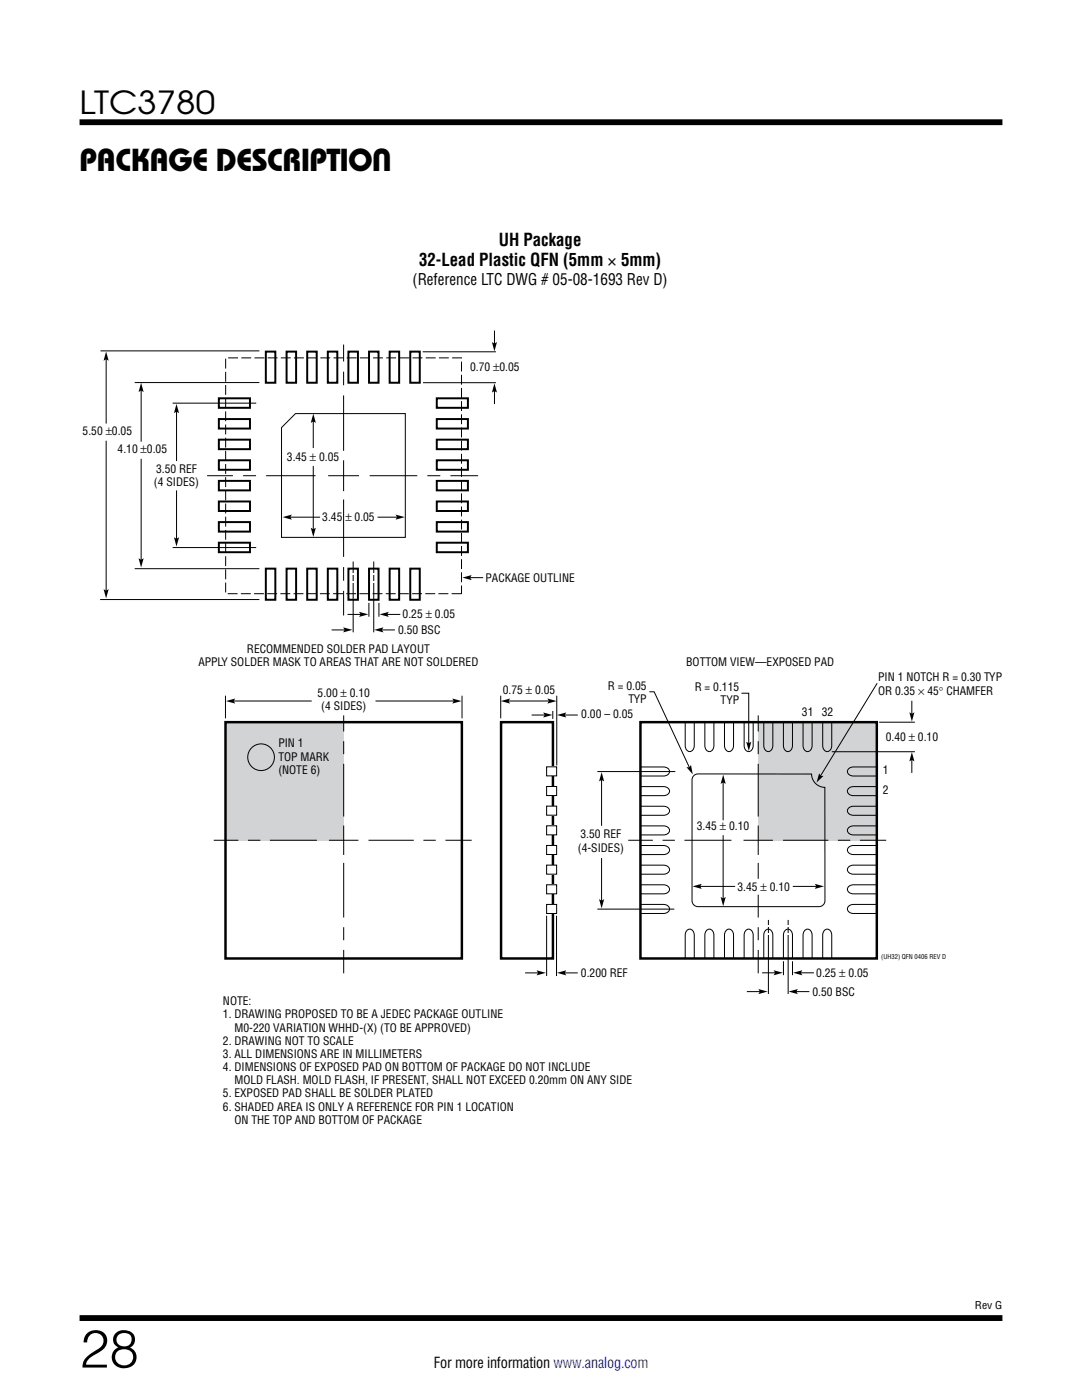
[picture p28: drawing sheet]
<svg xmlns="http://www.w3.org/2000/svg" width="216mm" height="279mm" viewBox="0 0 216 279" stroke-linecap="round" stroke-linejoin="round" font-family="sans-serif">
<defs><g id="words">
<text font-size="10.6" x="15.9" y="272.9">28</text>
<g font-size="6.3">
<text x="15.9" y="22.8">LTC3780</text>
<text x="15.9" y="34.1">PACKAGE DESCRIPTION</text>
</g>
<g font-size="3.5">
<text x="83.6" y="53">32-Lead Plastic QFN (5mm × 5mm)</text>
<text x="99.5" y="49.1">UH Package</text>
</g>
<text font-size="3.2" x="82.3" y="56.9">(Reference LTC DWG # 05-08-1693 Rev D)</text>
<text font-size="3" x="86.6" y="273.1">For more information www.analog.com</text>
<g font-size="2.3">
<text x="93.8" y="74.1">0.70 ±0.05</text>
<text x="16.5" y="86.8">5.50 ±0.05</text>
<text x="23.5" y="90.4">4.10 ±0.05</text>
<text x="31.1" y="94.3">3.50 REF</text>
<text x="57.2" y="92">3.45 ± 0.05</text>
<text x="30.7" y="97">(4 SIDES)</text>
<text x="64.3" y="104.1">3.45</text>
<text x="68.9" y="104.1">± 0.05</text>
<text x="96.9" y="116.1">PACKAGE OUTLINE</text>
<text x="80.3" y="123.4">0.25 ± 0.05</text>
<text x="49.3" y="130.4">RECOMMENDED SOLDER PAD LAYOUT</text>
<text x="79.4" y="126.5">0.50 BSC</text>
<text x="39.6" y="133">APPLY SOLDER MASK TO AREAS THAT ARE NOT SOLDERED</text>
<text x="121.3" y="137.7">R = 0.05</text>
<text x="136.9" y="132.9">BOTTOM VIEW—EXPOSED PAD</text>
<text x="138.6" y="137.9">R = 0.115</text>
<text x="175.2" y="136">PIN 1 NOTCH R = 0.30 TYP</text>
<text x="63.4" y="139.1">5.00 ± 0.10</text>
<text x="64.1" y="141.8">(4 SIDES)</text>
<text x="100.3" y="138.5">0.75 ± 0.05</text>
<text x="116" y="143.4">0.00 – 0.05</text>
<text x="125.4" y="140.3">TYP</text>
<text x="143.8" y="140.5">TYP</text>
<text x="160" y="142.9">31</text>
<text x="164" y="142.9">32</text>
<text x="175.2" y="138.6">OR 0.35 × 45° CHAMFER</text>
<text x="55.5" y="149.2">PIN 1</text>
<text x="176.7" y="147.9">0.40 ± 0.10</text>
<text x="55.5" y="151.8">TOP MARK</text>
<text x="55.5" y="154.4">(NOTE 6)</text>
<text x="176.2" y="154.6">1</text>
<text x="176.2" y="158.6">2</text>
<text x="115.8" y="167.3">3.50 REF</text>
<text x="139" y="165.6">3.45 ± 0.10</text>
<text x="115.3" y="170">(4-SIDES)</text>
<text x="147.1" y="177.7">3.45 ± 0.10</text>
<text x="115.9" y="195">0.200 REF</text>
<text x="162.9" y="194.9">0.25 ± 0.05</text>
<text x="44.5" y="200.6">NOTE:</text>
<text x="44.5" y="203.3">1. DRAWING PROPOSED TO BE A JEDEC PACKAGE OUTLINE</text>
<text x="162.1" y="198.7">0.50 BSC</text>
<text x="44.5" y="208.5">2. DRAWING NOT TO SCALE</text>
<text x="46.8" y="205.9">M0-220 VARIATION WHHD-(X) (TO BE APPROVED)</text>
<text x="44.5" y="211.1">3. ALL DIMENSIONS ARE IN MILLIMETERS</text>
<text x="44.5" y="213.8">4. DIMENSIONS OF EXPOSED PAD ON BOTTOM OF PACKAGE DO NOT INCLUDE</text>
<text x="44.5" y="219">5. EXPOSED PAD SHALL BE SOLDER PLATED</text>
<text x="44.5" y="221.7">6. SHADED AREA IS ONLY A REFERENCE FOR PIN 1 LOCATION</text>
<text x="46.8" y="216.4">MOLD FLASH. MOLD FLASH, IF PRESENT, SHALL NOT EXCEED 0.20mm ON ANY SIDE</text>
<text x="46.8" y="224.3">ON THE TOP AND BOTTOM OF PACKAGE</text>
</g>
<text font-size="2.1" x="194.5" y="261.2">Rev G</text>
<text font-size="1.3" x="175.9" y="191.4">(UH32) QFN 0406 REV D</text>
</g></defs>
<path d="M15.9 24.4h184.1M15.9 263h184.1" fill="none" stroke="#000" stroke-width="1.2" stroke-linecap="butt"/>
<g fill="#d1d3d4">
<path d="M151.3 144.1h23.6v23.6h-23.6z"/>
<path d="M45 144.1h23.6v23.6h-23.6z"/>
</g>
<path d="M45 144.1h47.2v47.2h-47.2zM100 144.1h10.3v47.2h-10.3zM127.8 144.1h47.2v47.2h-47.2z" fill="none" stroke="#000" stroke-width=".49"/>
<g fill="none" stroke="#000" stroke-width=".2">
<path d="M45 138.8v4.6M46.4 139.9h15.8M74.9 139.9h15.9M92.2 138.8v4.6M99.9 138.8v4.6M111.1 138.8v14M147.9 138.3h1.5v10.3M181.9 139.9v2.8M106.1 142.7h2.8M112.4 142.7h2.9M119.2 154h15.6M120 155.4v9.4"/>
<path d="M127.8 153.1h4.6a.94 .94 0 0 1 1.2 .9 .94 .94 0 0 1-1.2 .9h-4.6M127.8 157h4.6a.94 .94 0 0 1 1.2 .9 .94 .94 0 0 1-1.2 .9h-4.6M136.7 144.2v4.6a.94 .94 0 0 0 .9 1.2 .94 .94 0 0 0 .9-1.2v-4.6M140.6 144.2v4.6a.94 .94 0 0 0 .9 1.2 .94 .94 0 0 0 1-1.2v-4.6M144.3 155.9v7.8M144.6 144.2v4.6a.94 .94 0 0 0 .9 1.2 .94 .94 0 0 0 .9-1.2v-4.6M148.5 144.2v4.6a.94 .94 0 0 0 .9 1.2 .94 .94 0 0 0 .9-1.2v-4.6M152.4 144.2v4.6a.94 .94 0 0 0 .9 1.2 .94 .94 0 0 0 .9-1.2v-4.6M156.3 144.2v4.6a.94 .94 0 0 0 .9 1.2 .94 .94 0 0 0 .9-1.2v-4.6M160.2 144.2v4.6a.94 .94 0 0 0 .9 1.2 .94 .94 0 0 0 .9-1.2v-4.6M164.2 144.2v4.6a.94 .94 0 0 0 .9 1.2 .94 .94 0 0 0 .9-1.2v-4.6M166 150h16.6"/>
<path d="M174.9 153.1h-4.6a.94 .94 0 0 0-1.2 .9 .94 .94 0 0 0 1.2 .9h4.6M174.9 157h-4.6a.94 .94 0 0 0-1.2 .9 .94 .94 0 0 0 1.2 .9h4.6M175.4 144.1h7.2M181.9 151.4v2.9M120 171.2v8.8M127.8 176.6h4.6a.94 .94 0 0 1 1.2 .9 .94 .94 0 0 1-1.2 .9h-4.6M127.8 172.7h4.6a.94 .94 0 0 1 1.2 .9 .94 .94 0 0 1-1.2 .9h-4.6M127.8 168.7h4.6a.94 .94 0 0 1 1.2 .9 .94 .94 0 0 1-1.2 .9h-4.6M127.8 164.8h4.6a.94 .94 0 0 1 1.2 .9 .94 .94 0 0 1-1.2 .9h-4.6M127.8 160.9h4.6a.94 .94 0 0 1 1.2 .9 .94 .94 0 0 1-1.2 .9h-4.6M139.5 176.9h7.2M144.3 166.7v12.9"/>
<path d="M158.2 176.9h4.9M174.9 176.6h-4.6a.94 .94 0 0 0-1.2 .9 .94 .94 0 0 0 1.2 .9h4.6M174.9 172.7h-4.6a.94 .94 0 0 0-1.2 .9 .94 .94 0 0 0 1.2 .9h4.6M174.9 168.7h-4.6a.94 .94 0 0 0-1.2 .9 .94 .94 0 0 0 1.2 .9h4.6M174.9 164.8h-4.6a.94 .94 0 0 0-1.2 .9 .94 .94 0 0 0 1.2 .9h4.6M174.9 160.9h-4.6a.94 .94 0 0 0-1.2 .9 .94 .94 0 0 0 1.2 .9h4.6M104.8 194.2h2.8M109.1 182.8v12M111 182.8v12M112.4 194.2h2.9M119.2 181.4h15.3M127.8 180.5h4.6a.94 .94 0 0 1 1.2 .9 .94 .94 0 0 1-1.2 .9h-4.6"/>
<path d="M136.7 191.3v-4.7a.94 .94 0 0 1 .9-1.2 .94 .94 0 0 1 .9 1.2v4.7M140.6 191.3v-4.7a.94 .94 0 0 1 .9-1.2 .94 .94 0 0 1 1 1.2v4.7M144.6 191.3v-4.7a.94 .94 0 0 1 .9-1.2 .94 .94 0 0 1 .9 1.2v4.7M148.5 191.3v-4.7a.94 .94 0 0 1 .9-1.2 .94 .94 0 0 1 .9 1.2v4.7M149 197.9h2.9M152.1 194.1h2.8M152.4 191.3v-4.7a.94 .94 0 0 1 .9-1.2 .94 .94 0 0 1 .9 1.2v4.7M153.3 183.6v14.8M156.3 191.3v-4.7a.94 .94 0 0 1 .9-1.2 .94 .94 0 0 1 .9 1.2v4.7M156.3 191.8v2.8M157.3 183.6v14.8M158.1 191.8v2.8"/>
<path d="M158.6 197.9h2.9M159.6 194.1h2.8M160.2 191.3v-4.7a.94 .94 0 0 1 .9-1.2 .94 .94 0 0 1 .9 1.2v4.7M164.2 191.3v-4.7a.94 .94 0 0 1 .9-1.2 .94 .94 0 0 1 .9 1.2v4.7M174.9 180.5h-4.6a.94 .94 0 0 0-1.2 .9 .94 .94 0 0 0 1.2 .9h4.6"/>
<circle cx="52.1" cy="151.1" r="2.66"/>
</g>
<g fill="#000">
<path d="M45.1 139.9l1.8-.5-.3 .5 .3 .5zM90.3 139.4l1.8 .5-1.8 .5 .3-.5zM108.4 142.2l1.8 .5-1.8 .5 .3-.5zM111.1 142.7l1.9-.5-.3 .5 .3 .5zM120 154.1l.5 1.8-.5-.2-.5 .2zM144.3 154.6l.5 1.8-.5-.3-.5 .3zM148.9 148l.5 .3 .5-.3-.5 1.9zM181.4 142.2l.6 .3 .5-.3-.5 1.8zM182 150.1l.5 1.9-.5-.3-.6 .3zM119.5 179.4l.5 .3 .5-.3-.5 1.9zM138.2 176.9l1.8-.5-.3 .5 .3 .5zM143.8 179l.5 .3 .5-.3-.5 1.9z"/>
<path d="M162.6 176.4l1.8 .5-1.8 .5 .3-.5zM107.1 193.6l1.8 .5-1.8 .6 .3-.6zM111.1 194.1l1.9-.5-.3 .5 .3 .6zM151.3 197.4l1.9 .5-1.9 .5 .3-.5zM154.4 193.6l1.8 .5-1.8 .5 .3-.5zM157.3 197.9l1.9-.5-.3 .5 .3 .5zM158.3 194.1l1.8-.5-.3 .5 .3 .5z"/>
</g>
<g fill="#fff">
<path d="M153 184.7h4.7v.3h-4.7z"/>
<path d="M153 186.2h.6v.3h-.6z"/>
<path d="M156.9 186.2h.7v.3h-.7z"/>
<path d="M109.1 180.5h2v1.8h-2z"/>
</g>
<path d="M109.1 180.5h2v1.8h-2z" fill="none" stroke="#000" stroke-width=".2"/>
<path d="M109.1 153h2v1.8h-2z" fill="#fff"/>
<path d="M109.1 153h2v1.8h-2z" fill="none" stroke="#000" stroke-width=".2"/>
<path d="M109.1 157h2v1.8h-2z" fill="#fff"/>
<path d="M109.1 157h2v1.8h-2z" fill="none" stroke="#000" stroke-width=".2"/>
<path d="M109.1 160.9h2v1.8h-2z" fill="#fff"/>
<path d="M109.1 160.9h2v1.8h-2z" fill="none" stroke="#000" stroke-width=".2"/>
<path d="M109.1 164.8h2v1.8h-2z" fill="#fff"/>
<path d="M109.1 164.8h2v1.8h-2z" fill="none" stroke="#000" stroke-width=".2"/>
<path d="M109.1 168.7h2v1.8h-2z" fill="#fff"/>
<path d="M109.1 168.7h2v1.8h-2z" fill="none" stroke="#000" stroke-width=".2"/>
<path d="M109.1 172.7h2v1.8h-2z" fill="#fff"/>
<path d="M109.1 172.7h2v1.8h-2z" fill="none" stroke="#000" stroke-width=".2"/>
<path d="M109.1 176.6h2v1.8h-2z" fill="#fff"/>
<g fill="none" stroke="#000" stroke-width=".2">
<path d="M21.2 71.4v13.1M28.2 77.7v10.4M68.6 68.8v3.3M68.6 74.2v2.7M68.6 78.9v11.1M84.3 70.2h14.7M84.4 76.4h14.6M98.7 66v2.8M98.7 77.8v2.8M21.2 88v30.1M28.2 91.6v20.4M34.4 80.5h16.7"/>
<path d="M35.2 81.9v10.1M35.2 97.9v9.9M41.3 94.9h5.2M48.5 94.9h2.6M53.1 94.9h9.9M59 82.5h21.9v24.7h-24.7v-21.9zM65.5 94.9h6.1M68.6 91.9v6.1M68.6 99.7v11.4M73.8 94.9h9.5M85.3 94.9h2.6M89.9 94.9h5.5"/>
<path d="M34.4 109.3h16.7M68.6 113.2v2.7M68.6 117.9v4.9M70.5 112.1v14.1M74.6 112.1v14.1M93.6 115.3h2.8M66.2 125.7h2.8M69.3 122.6h2.9M73.6 120.3v2.8M75.6 120.3v2.8M76 125.7h2.8M77 122.6h2.9"/>
<path d="M101.2 139.9h8.6M68.6 142.8v3.2M68.6 147.9v2.6M68.6 152.4v10.6M110.3 141.9v1.6M151.3 142.8v3.2M151.3 147.9v2.6M151.3 152.4v10.6M42.6 167.7h5M49.5 167.7h2.5M53.9 167.7h9.3M65.6 167.7h5.9"/>
<path d="M68.6 164.8v5.8M68.6 172.2v10.9M73.5 167.7h9.1M84.5 167.7h2.4M88.9 167.7h5.2M109.1 176.6h2v1.8h-2zM125.4 167.7h4.9M132.2 167.7h2.5M136.6 167.7h9.4M148.4 167.7h5.8M151.3 164.8v5.8M151.3 172.2v3.2"/>
<path d="M151.3 178.6v4.5M156.2 167.7h9.1M167.2 167.7h2.5M171.6 167.7h5.2M68.6 185v2.6M68.6 189.6v4.6M151.3 185v2.6M151.3 189.6v4.6"/>
</g>
<g fill="#000">
<path d="M21.2 70.1l.5 1.9-.5-.3-.5 .3zM28.2 76.4l.5 1.8-.5-.3-.5 .3zM98.7 76.5l.5 1.8-.5-.3-.5 .3zM98.2 68.3l.5 .3 .5-.3-.5 1.8zM35.2 80.6l.5 1.9-.5-.3-.5 .3zM20.7 117.6l.5 .3 .5-.3-.5 1.8zM27.7 111.4l.5 .3 .5-.3-.5 1.9zM34.7 107.2l.5 .3 .5-.3-.5 1.9zM92.3 115.3l1.8-.5-.3 .5 .3 .5zM68.5 125.2l1.8 .5-1.8 .5 .3-.5zM71.7 122.1l1.8 .5-1.8 .5 .2-.5zM74.7 125.7l1.8-.5-.3 .5 .3 .5z"/>
<path d="M75.7 122.6l1.9-.5-.3 .5 .3 .5zM99.9 139.9l1.9-.5-.3 .5 .3 .5zM109.2 139.4l1.9 .5-1.9 .5 .3-.5z"/>
</g>
<path d="M45 71.4h47.1v47.1h-47.1z" fill="none" stroke="#000" stroke-width=".2" stroke-dasharray="2 .7" stroke-linecap="butt"/>
<g fill="none" stroke="#000" stroke-width=".39">
<path d="M43.7 79.5h6.2v1.9h-6.2zM53 70.2h1.9v6.2h-1.9zM57.2 70.2h1.9v6.2h-1.9zM61.3 70.2h1.9v6.2h-1.9zM65.4 70.2h1.9v6.2h-1.9zM69.5 70.2h1.9v6.2h-1.9zM73.6 70.2h1.9v6.2h-1.9zM77.7 70.2h1.9v6.2h-1.9zM81.9 70.2h1.9v6.2h-1.9zM87.2 79.5h6.2v1.9h-6.2zM43.7 83.6h6.2v1.9h-6.2zM43.7 87.7h6.2v1.9h-6.2z"/>
<path d="M43.7 91.9h6.2v1.9h-6.2zM43.7 96h6.2v1.9h-6.2zM87.2 83.6h6.2v1.9h-6.2zM87.2 87.7h6.2v1.9h-6.2zM87.2 91.9h6.2v1.9h-6.2zM87.2 96h6.2v1.9h-6.2zM43.7 100.1h6.2v1.9h-6.2zM43.7 104.2h6.2v1.9h-6.2zM43.7 108.3h6.2v1.9h-6.2zM53 113.5h1.9v6.2h-1.9zM57.2 113.5h1.9v6.2h-1.9zM61.3 113.5h1.9v6.2h-1.9z"/>
<path d="M65.4 113.5h1.9v6.2h-1.9zM69.5 113.5h1.9v6.2h-1.9zM73.6 113.5h1.9v6.2h-1.9zM77.7 113.5h1.9v6.2h-1.9zM81.9 113.5h1.9v6.2h-1.9zM87.2 100.1h6.2v1.9h-6.2zM87.2 104.2h6.2v1.9h-6.2zM87.2 108.3h6.2v1.9h-6.2z"/>
</g>
<g fill="#fff">
<path d="M70.1 116.1h.7v.3h-.7z"/>
<path d="M74.2 116.1h.7v.3h-.7z"/>
<path d="M70.1 114.3h.7v.3h-.7z"/>
<path d="M74.2 114.3h.7v.3h-.7z"/>
</g>
<path d="M20.1 70h31.7M26.9 76.3h24.9M62.5 83.9v5.5M62.5 93v12.9M20 119.7h31.8M26.9 113.5h24.9M57.7 103.2h6.2M75.3 103.2h4.2M129.6 138.1h.9l7.2 15.3M175 136.4l-11.4 18.7M138.6 154.7l.7-.2h22.6a2.67 2.67 0 0 0 2.7 2.6v22.7a1.18 1.18 0 0 1-1.2 1.1h-24.1a1.18 1.18 0 0 1-1.2-1.1v-24.2v-.3z" fill="none" stroke="#000" stroke-width=".2"/>
<path d="M62.5 82.6l.5 1.8-.5-.3-.5 .3zM56.4 103.2l1.8-.5-.3 .5 .3 .5zM62 105.3l.5 .3 .5-.3-.5 1.9zM78.9 102.7l1.9 .5-1.9 .5 .3-.5zM137 153.1h.6l.3-.4 .3 1.8zM163.5 154.3l.2 .5 .6 .1-1.4 1.3z" fill="#000"/>
<use href="#words"/>
</svg>
